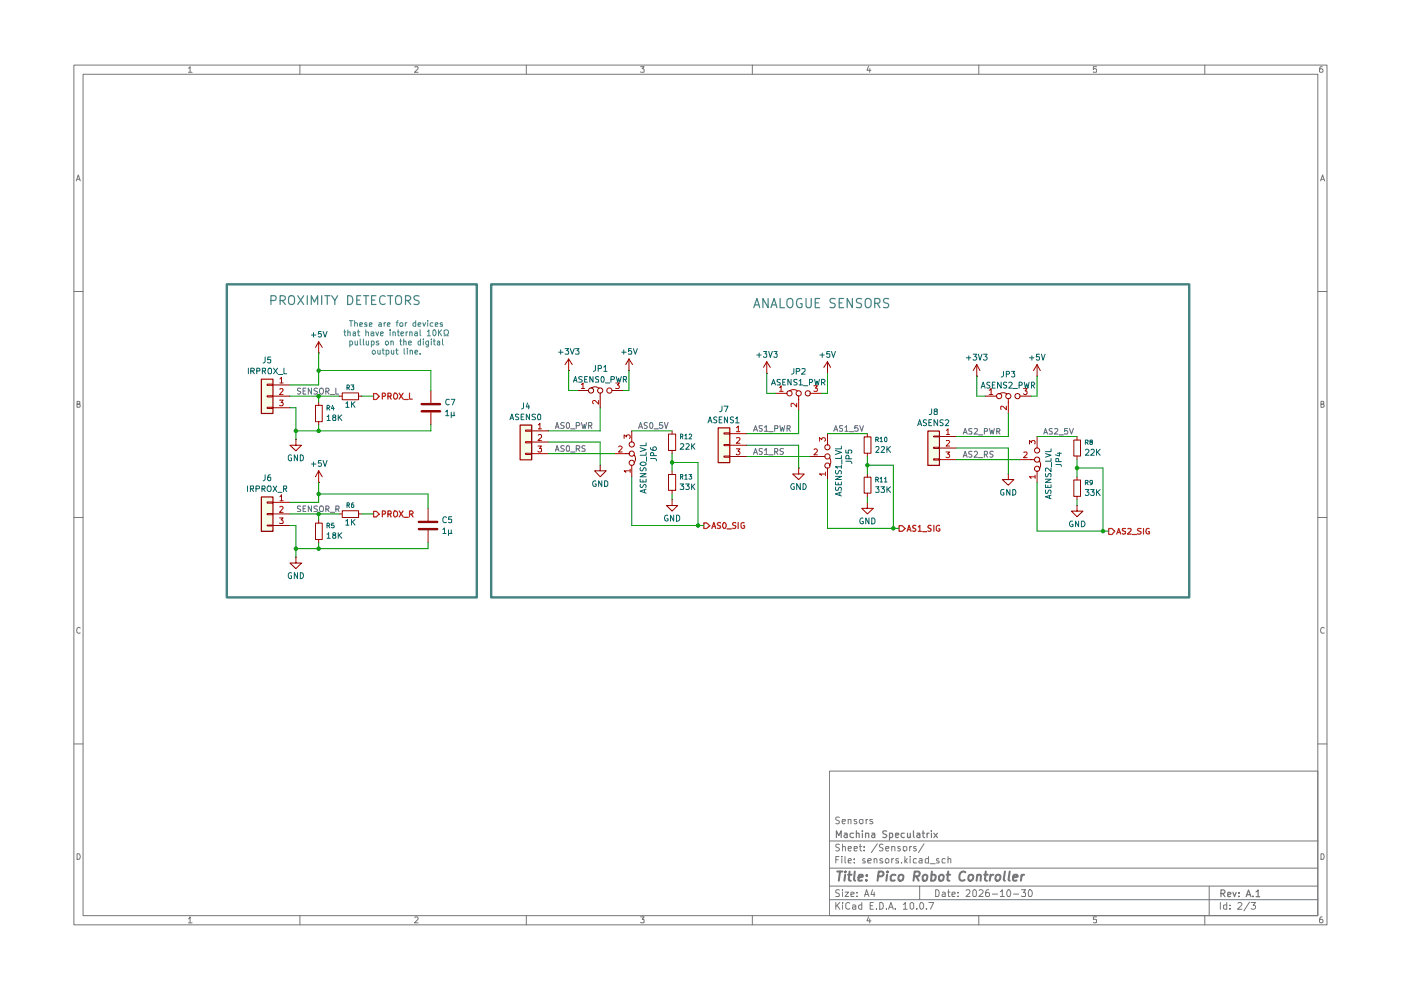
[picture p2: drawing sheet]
<svg xmlns="http://www.w3.org/2000/svg" width="297mm" height="210mm" viewBox="0 0 297 210" stroke-linecap="round" stroke-linejoin="round" font-family="sans-serif">
<g fill="none" stroke="#777" stroke-width=".21">
<path d="M15.7 13.8h265.6v182.3h-265.6zM17.6 15.7h261.8v178.4h-261.8zM40 14.5l.3-.4v1.2M40 15.3h.7M63.6 13.8v1.9M88 14.2l.6-.1v.4l-.7 .8h.7M111.6 13.8v1.9M135.8 14.1h.8l-.5 .5 .5 .1v.5h-.8M159.5 13.8v1.9M184.1 14.1l-.3 .8h.9M184.4 14.6v.7M207.5 13.8v1.9"/>
<path d="M232.5 14.1h-.7v.6l.2-.1 .5 .1-.1 .6-.6-.1M255.4 13.8v1.9M280.3 14.1l-.4 .1a.94 .94 0 0 0 0 1.1h.4l.2-.1v-.4l-.3-.2h-.2l-.3 .2M16.2 38.4l.4-1.3 .4 1.3M16.3 38h.6M280 38.4l.4-1.3 .4 1.3M280.1 38h.6M15.7 61.8h1.9M279.4 61.8h1.9M16.3 85.7l.6-.1v-.4l-.6-.1v1.3h.5l.2-.5-.3-.2M280.1 85.7l.6-.1v-.4l-.6-.1v1.3l.6-.1 .1-.4-.3-.2M15.7 109.7h1.9"/>
<path d="M279.4 109.7h1.9M17 133.2l-.2-.2a.65 .65 0 0 0-.5 .6 .65 .65 0 0 0 .5 .7l.2-.1M280.8 133.2l-.3-.2a.65 .65 0 0 0-.5 .6 .65 .65 0 0 0 .5 .7l.3-.1M15.7 157.7h1.9M279.4 157.7h1.9M175.9 163.5h103.5v30.6h-103.5zM175.9 178.3h103.5M178 179.1l-.5-.1-.3 .2v.3l.8 .5-.3 .4-.5-.1M178 173.3l-.5-.1-.3 .2v.3l.8 .5-.3 .5-.5-.1M178.6 174.2l.6-.1v-.4h-.6v.2v.6l.1 .2 .5-.1M178.6 179.6l.6-.1v.9M178.6 179v1.4"/>
<path d="M179.8 179.9l.7-.1-.1-.3h-.5l-.1 .2 .1 .6h.5M179.8 173.8l.6-.1v1M179.8 173.7v1M181.1 179.9l.7-.1-.1-.3h-.6v.8h.6M181.6 173.7h-.5v.4l.4 .1 .2 .3-.2 .2-.4-.1M182.2 179.5h.5M182.3 173.8h.7l-.1 .8a.45 .45 0 0 1-.7-.2zM182.4 179v1.2l.3 .2M183.2 179.5v.2M183.6 173.7v1M184 173.7h-.3l-.1 .3M185 173.7h-.5l-.1 .3 .6 .2 .1 .3-.3 .2-.4-.1"/>
<path d="M186 178.9l-1.3 1.9M187.2 179.1h-.7a.57 .57 0 0 0 .1 .6 .57 .57 0 0 0 .6 .1l-.1 .5h-.7M187.8 179.9l.7-.1-.1-.3h-.5l-.1 .2 .1 .6h.5M189.1 179.6l.6-.1v.9M189.1 179.5v.9M190.8 179.5h-.4l-.1 .2 .2 .2 .3 .1v.3h-.5M191.5 179.6l.6-.1 .2 .7a.45 .45 0 0 1-.8 .1zM192.9 179.5v.9M193.3 179.5h-.3l-.1 .2M194.2 179.5h-.5v.3l.6 .4-.2 .2-.4-.1M195.9 178.9l-1.2 1.9M16.3 181a.66 .66 0 0 1 .7 .5 .66 .66 0 0 1-.2 .7h-.5z"/>
<path d="M40 194.8l.3-.4v1.3M40 195.7h.7M63.6 194.1v2M88 194.6l.4-.2 .2 .4-.7 .9h.7M111.6 194.1v2M135.8 194.4h.8l-.5 .5 .5 .1v.6h-.8M159.5 194.1v2M175.9 190.8h103.5M175.9 187.9h103.5M175.9 184.1h103.5M177.2 191.3v1.5M177.2 182.3h.5"/>
<path d="M177.5 191.9l.6 .9M177.9 181.6h-.7v1.4M178 188.7h-.7v.6a.53 .53 0 0 1 .5 .2 .53 .53 0 0 1 .1 .6h-.7M178.1 191.3l-.9 .9M178.5 181.6v.1M178.5 182v1M178.6 191.3v.2M178.6 188.6v.2M178.6 189.1v1M178.6 191.9v.9M179.2 189.1h.7l-.7 1h.7M179.2 181.6v1.2l.1 .2"/>
<path d="M179.8 182.5l.7-.1-.2-.4-.4 .1-.1 .7 .1 .2h.5M180.2 191.5l-.5-.2-.4 .4 .1 .9 .3 .2 .5-.2M180.4 189.7l.7-.2-.1-.3h-.6v.9h.6M180.8 191.9h.4l.2 .1v.8M181.1 182.9v.1M181.1 182.1v.2M181.4 192.2l-.6 .1v.4h.6M181.7 190v.1M181.7 189.2v.1M182.7 191.9h-.4l-.3 .2v.4l.3 .3 .4-.1M182.7 191.3v1.5M183.2 180.3v.1"/>
<path d="M183.3 190.1l.4-1.5 .5 1.5M183.4 182.1l-.4-.1-.1 .3 .1 .2 .5 .2-.1 .3h-.5M183.4 189.7h.7M184 182.5l.7-.1v-.3l-.5-.1-.2 .3 .1 .7h.6M184.1 194.4l-.3 .8h.9M184.4 194.8v.9M184.5 192h.5M185 188.6l-.3 1.1h.8M185.2 191.3h-.7v1.5h.7M185.3 182.2l.2-.2 .3 .1 .1 .9M185.3 182v1M185.3 189.1v1"/>
<path d="M185.8 192.6v.2M186.5 191.3l.7 .2v1.1l-.3 .2h-.4zM187.1 182.1a.36 .36 0 0 0-.6 .2l.7 .4-.1 .3h-.6M187.7 182.3l.3-.3h.2l.3 .3-.1 .6-.5 .1zM188 192.6v.2M188.4 192.8l.5-1.5 .5 1.5M188.6 192.4h.6M189.1 182v1M189.5 182l-.4 .3M189.8 192.6v.2M190.5 182.1l-.4-.1-.2 .3 .2 .2 .4 .1v.4h-.6M191.2 182.9v.1"/>
<path d="M191.5 191.8l.4-.5v1.5M191.5 192.8h.9M191.9 181.6v1.4M191.9 182.5l.5 .5M192.4 182l-.5 .6M193 191.6l.3-.3 .4 .3v.9l-.3 .3-.4-.3zM193 181.6v.1M193 182v1M194.3 182.1l-.4-.1-.3 .3 .1 .7h.6M194.4 192.6v.2M194.9 182.1h.6v.9h-.6l-.1-.4 .7-.2M195 187.9v2.9"/>
<path d="M195.2 191.4l.1-.1a.76 .76 0 0 1 .5 .8 .76 .76 0 0 1-.5 .7 .97 .97 0 0 1-.1-1.4zM196.4 192.6v.2M196.8 181.6v1.4h-.5l-.1-.8 .2-.2 .4 .1M196.9 191.3h1.1l-.7 1.5M197.2 183.1h1.1M198.4 188.6a.8 .8 0 0 1 .8 .6 .8 .8 0 0 1-.3 .9h-.5zM199.1 182.1l-.4-.1-.2 .3 .2 .2 .4 .2v.3h-.6M199.8 189.2l.4-.1 .2 .2v.8h-.6l-.1-.4 .7-.2M200.4 182.1l-.4-.1-.3 .3 .1 .7h.6M200.9 189.1h.5M201 182.2l.3-.2 .3 .1v.9M201 181.6v1.4"/>
<path d="M201.1 188.6v1.3l.1 .2h.2M201.8 189.7l.7-.2-.1-.4h-.4l-.2 .2v.6l.1 .2h.5M203.1 190v.1M203.1 189.2v.1M204.8 188.8l.6-.2 .3 .4-.1 .3-.8 .8h.9M206.3 188.8l.4-.2 .3 .4v.8l-.2 .3h-.4l-.2-.3zM207.5 194.1v2M207.6 188.8l.2-.2h.3l.3 .5v.2l-.9 .8h.9M209.6 188.6l-.5 .2-.1 1 .1 .3 .6-.1v-.7l-.5-.1-.2 .3M210.4 189.6h1.1M212.1 189.1l.4-.5v1.5M212.1 190.1h.8"/>
<path d="M213.8 188.6a.89 .89 0 0 1 .3 1.5h-.4l-.3-.5 .1-.6zM214.9 189.6h1.1M216.6 188.6h.8l-.4 .6 .4 .1v.7h-.8M218.1 188.8l.3-.2a.84 .84 0 0 1 .2 1.5l-.5-.1zM232.5 194.4h-.7v.6h.7v.6h-.7M255.4 194.1v2M256.4 187.9v6.2M258.7 191.3v1.5M260.1 191.9h-.7v.7l.3 .2 .4-.1M260.1 191.3v1.5M260.8 192.6v.2M260.8 191.9v.1"/>
<path d="M262.5 191.5l.1-.2h.4l.3 .5-.9 1h.9M264.9 191.3l-1.2 1.8M265.3 191.3h.9l-.5 .6 .4 .1 .1 .5a.59 .59 0 0 1-.9 .1M280.1 181a.66 .66 0 0 1 .6 .5 .66 .66 0 0 1-.2 .7h-.4zM280.3 194.4a.72 .72 0 0 0-.5 .5 .72 .72 0 0 0 .2 .8l.4-.1a.42 .42 0 0 0 0-.6 .42 .42 0 0 0-.6 0l-.1 .2"/>
</g>
<g fill="none" stroke="#777" stroke-width=".25">
<path d="M177.3 177.6v-1.5l.5 1.1 .6-1.1v1.5M179 176.7h.5l.1 .9M179.6 177h-.4l-.3 .2 .3 .4 .4-.1M181 176.7h-.6l-.2 .6a.52 .52 0 0 0 .8 .2M181.6 176.7h.5l.1 .9M181.6 176.1v1.5M182.8 176.1v.1M182.8 176.7v.9M183.5 176.7h.6l.1 .9M183.5 176.7v.9M184.9 176.7h.5l.1 .9M185.5 177h-.5l-.2 .2 .2 .4 .5-.1"/>
<path d="M188 176.2h-.8v.4l.7 .4 .1 .3-.3 .3-.5-.1M188.6 177.5h.6v-.8h-.6v1.4M189.9 177.1l.6-.1v-.3h-.6v.1v.7h.6M191.7 176.7h-.6v.6a.45 .45 0 0 0 .6 .2M192.4 176.7v.8l.4 .1 .2-.2M193 176.7v.9M193.7 176.1v1.2l.1 .3M194.4 176.7h.5l.1 .9M195 177h-.4l-.2 .2 .2 .4 .4-.1M195.5 176.7h.5M195.7 176.1v1.2l.3 .3M196.6 176.7v.9"/>
<path d="M197 176.7h-.3l-.1 .2M197.5 176.1v.1M197.5 176.7v.9M198 176.7l.8 .9M198.8 176.7l-.8 .9M258.9 189.4h.7l.1-.5-.2-.2h-.6v1.4M259.2 189.4l.5 .7M260.3 189.7l.7-.2-.1-.2h-.6v.7h.6M261.4 189.2l.3 .9 .4-.9M262.7 190v.1M262.7 189.3v.1M264.2 190.1l.5-1.4 .5 1.4"/>
<path d="M264.4 189.7h.6M265.6 190v.1M266.3 189.1l.4-.4v1.4M266.3 190.1h.8"/>
</g>
<g fill="none" stroke="#777" stroke-width=".42">
<path d="M177.5 184.8h1.1M178.1 184.8l-.3 1.9M179.2 185.5l-.2 1.2M179.3 184.8l-.2 .1 .1 .1 .1-.2-.1 .2M179.8 185.5h.8M180.1 184.8l-.1 1.7 .4 .2M181.2 184.8l-.1 1.7 .2 .2M182 186.1l.9-.2v-.4h-.6l-.2 .2-.1 .9h.8M183.7 186.6v.1M183.8 185.5v.2M186.1 185.8l1-.1 .2-.2-.1-.5-.2-.2h-.7l-.2 1.9M188.1 185.5l-.2 1.2"/>
<path d="M188.2 184.8v.2M189.9 185.5a.72 .72 0 0 0-1.1 .3l.1 .8h.8M190.6 185.6l.6-.1 .4 .3-.2 .8-.3 .1a.46 .46 0 0 1-.6-.4zM193.8 185.8l1-.1 .2-.6-.1-.1-.2-.2h-.8l-.2 1.9M194.3 185.8l.5 .9M195.6 185.8l.4-.3h.5l.1 .3-.1 .8-.3 .1-.5-.1zM197.5 185.5a.6 .6 0 0 1 .9 .3l-.2 .8-.3 .1-.5-.1M197.6 184.8l-.2 1.9M199.1 185.8l.4-.3 .5 .1 .1 .2-.2 .8-.6 .1-.2-.1zM200.7 185.5h.8M201 184.8l-.1 1.7 .4 .2M204.7 185l-.1-.1a.85 .85 0 0 0-1.2 .7v.6a.66 .66 0 0 0 1.1 .4"/>
<path d="M205.4 185.6l.4-.1 .5 .1a.87 .87 0 0 1-.3 1l-.1 .1a.46 .46 0 0 1-.6-.4zM207.2 185.6l.3-.1h.4v1.2M207.2 185.5l-.1 1.2M208.7 185.5h.7M209 184.8l-.2 1.7 .5 .2M210 185.5l-.2 1.2M210.6 185.5h-.4l-.2 .3M211.2 185.6l.3-.1 .5 .1a.87 .87 0 0 1-.2 1l-.2 .1a.46 .46 0 0 1-.6-.4zM213.1 184.8l-.3 1.7 .3 .2M214.1 184.8l-.3 1.7 .3 .2M214.8 186.1l1-.2-.1-.4a.6 .6 0 0 0-.9 .2v.9h.7M216.6 185.5l-.1 1.2"/>
<path d="M217.1 185.5l-.6 .3"/>
</g>
<g fill="#f8ffe8">
<path d="M55.4 80.3h2.4v7.3h-2.4z"/>
<path d="M55.4 105.3h2.4v7.3h-2.4z"/>
<path d="M196.7 91.4h2.4v7.2h-2.4z"/>
<path d="M110.2 90.1h2.5v7.4h-2.5z"/>
<path d="M152.2 90.7h2.5v7.3h-2.5z"/>
</g>
<path d="M55.4 80.4h2.5v7.3h-2.5zM196.7 91.4h2.5v7.3h-2.5zM55.4 105.4h2.5v7.2h-2.5z" fill="none" stroke="#910000" stroke-width=".25"/>
<g fill="none" stroke="#910000" stroke-width=".21">
<path d="M67.6 74.8h.1M67.6 72.5l-.7 1.2M67.6 72.5l.7 1.2M67.6 72.5v2.3M56.6 81.4h1.2v.3h-1.2zM56.6 83.9h1.2v.3h-1.2zM56.6 86.4h1.2v.2h-1.2zM57.8 81.6h3.7M57.8 84h3.7M57.8 86.4h3.7M62.7 93.1v1.3h1.2l-1.2 1.2-1.2-1.2h1.2M62.7 93.1h.1"/>
<path d="M71.9 84h.7M72.6 83.3h3.4v1.5h-3.4zM76 84h.7M91.4 82.8v2.7M91.4 87.5v2.6M198 92.5h1.1v.1h-1.1zM198 94.8h1.1v.3h-1.1zM198 97.3h1.1v.2h-1.1zM199.1 92.5h3.7M199.1 95h3.7M199.1 97.5h3.7M216.2 97.5h3.2"/>
<path d="M219.9 92.5v2.5M219.9 99.8v2.5M220.3 97.7a1.35 1.35 0 0 1 0 1.7M227.7 93.3h1.4v3.4h-1.4zM228.3 92.5v.8M228.3 96.7v.8M56.6 106.4h1.2v.3h-1.2zM56.6 108.9h1.2v.2h-1.2zM56.6 111.3h1.2v.2h-1.2zM57.8 106.5h3.7M57.8 109h3.7M57.8 111.4h3.7"/>
<path d="M62.7 118.1v1.3h1.2l-1.2 1.2-1.2-1.2h1.2M62.7 118.1h.1M90.8 107.8v2.7M90.8 112.4v2.7M213.8 100.5v1.2h1.2l-1.2 1.2-1.3-1.2h1.3M213.8 100.5h.1M227.7 101.8h1.4v3.4h-1.4zM228.3 107.2v1.2h1.3l-1.3 1.2-1.1-1.2h1.1M228.3 107.2h.1M228.3 101.1v.7M228.3 105.2v.7"/>
<circle cx="219.9" cy="95.5" r=".55"/>
<circle cx="219.9" cy="99.4" r=".55"/>
<circle cx="219.9" cy="97.5" r=".55"/>
</g>
<g fill="none" stroke="#b90000" stroke-width=".21">
<path d="M59.3 84.8h.7l-.4 .5h.3l.1 .2-.1 .5-.6-.1M59.4 80.3l.3-.3v1.2M59.4 82.5l.4-.1 .2 .3-.7 1h.7M59.4 81.2h.6M200.6 95.8h.7l-.4 .5 .4 .1v.5h-.7M200.7 91.3l.3-.4v1.2M200.7 93.5l.5-.1 .1 .3-.7 .9h.7M200.7 92.1h.6M217.1 95.9l.6-.1 .1 .4-.8 .8h.8M218.3 94.1v-.7l.4 .4 .1-.3h.6v.6M59.3 109.8h.7l-.4 .4 .4 .3-.1 .5-.6-.1M59.4 105.3l.3-.4v1.3"/>
<path d="M59.4 107.5l.4-.1 .2 .3-.7 .9h.7M59.4 106.2h.6M219.5 101.1h-1.2l.3 .3M219.5 100.8v.6"/>
</g>
<path d="M89.4 85.7h3.9M89.4 87.2h3.9M88.8 110.7h3.9M88.8 112.2h3.9" fill="none" stroke="#910000" stroke-width=".51"/>
<path d="M204.2 92l.4-1.2 .5 1.2M204.3 91.7h.6M206.1 90.9h-.7l.1 .5a.47 .47 0 0 1 .4 .1 .47 .47 0 0 1 .1 .5h-.6M206.6 90.9l.4-.1 .3 .4-.8 .8h.8M207.4 92.2h1M208.7 91.4h.6v-.5l-.6-.1v1.2M209.8 90.8l.3 1.2 .2-.8 .3 .8 .2-1.2M211.3 91.4h.6v-.5l-.6-.1v1.2M211.6 91.4l.4 .6" fill="none" stroke="#545487" stroke-width=".21"/>
<path d="M190.6 111.5h.7l.6 .6-.6 .5h-.7z" fill="#fff"/>
<path d="M190.6 111.5h.7l.6 .6-.6 .5h-.7zM192.3 112.6l.4-1.2 .5 1.2M192.5 112.3h.5M194.2 111.5l-.4-.1-.3 .2 .1 .4 .5 .1v.5h-.6M194.7 111.7l.3-.3v1.2M194.7 112.6h.7M195.6 112.7h.9M197.4 111.5l-.4-.1-.3 .2 .2 .4 .5 .1v.4l-.2 .1h-.5M198 111.4v1.2M199.2 111.5l-.3-.1-.4 .3 .1 .8 .3 .1h.3l.1-.5h-.3" fill="none" stroke="#df2500" stroke-width=".25"/>
<g fill="none" stroke="#545487" stroke-width=".21">
<path d="M117.8 90.8l.3-1.2 .4 1.2M117.8 95.7l.3-1.2 .4 1.2M117.9 90.5h.5M117.9 95.3h.5M119.6 89.7l-.5-.1-.2 .2 .1 .4 .6 .3-.2 .3h-.5M119.6 94.6h-.6l-.1 .2 .6 .4 .1 .3-.1 .2h-.6M120.1 94.6l.4-.1 .2 .2v.8l-.1 .2-.5-.1zM120.3 89.6l.4 .2v.8l-.2 .2a.75 .75 0 0 1-.2-1.2zM121 90.9h.9M121 95.8h.9M122.2 90.3l.7-.1v-.4l-.2-.2h-.5v1.2M122.2 95.2h.5l.2-.3v-.3l-.7-.1v1.2"/>
<path d="M122.5 95.2l.4 .5M123.3 89.6l.3 1.2 .3-.8 .1 .8 .4-1.2M124 94.6l-.4-.1-.2 .2v.3l.6 .2v.4l-.6 .1M124.8 90.3l.7-.1v-.5l-.2-.1h-.5v1.2M125.1 90.3l.4 .5M135.4 90.8l.4-1.2 .4 1.2M135.6 90.5h.5M137.2 89.7h-.5v.5l.5 .1v.3l-.2 .2h-.4M138 89.6a.68 .68 0 0 1 .4 .6 .68 .68 0 0 1-.4 .6l-.2-.2v-.8zM138.7 90.9h.9M140.5 89.6h-.6l-.1 .6h.7v.4l-.2 .2h-.3l-.2-.1M140.9 89.6l.3 1.2 .4-1.2"/>
<path d="M159.8 96.4l.4-1.3 .4 1.3M159.8 91.4l.4-1.1 .4 1.1M159.9 95.9h.5M159.9 91.1h.5M161.6 95.2l-.5-.1-.1 .1v.4l.5 .2 .1 .1-.1 .4h-.5M161.6 90.3h-.6v.4l.6 .4-.2 .3h-.4M162.1 95.4l.4-.3v1.3M162.1 90.6l.4-.3v1.1M162.1 96.4h.7M162.1 91.4h.7M163 96.4h.9M163 91.5h.9"/>
<path d="M164.3 95.8l.5-.1v-.5l-.5-.1v1.3M164.3 90.8h.5v-.5h-.5v1.1M164.5 95.8l.4 .6M165.4 90.3l.2 1.1 .3-.8 .2 .8 .3-1.1M166.1 95.2l-.5-.1-.2 .2v.3l.7 .3-.2 .5-.5-.1M166.9 90.8h.5l.2-.4-.2-.1h-.5v1.1M167.1 90.8l.5 .6M176.8 91.4l.4-1.1 .4 1.1M177 91.1h.5M178.6 90.3h-.5l-.1 .1 .1 .4 .5 .2v.4h-.6M179.2 90.6l.3-.3v1.1M179.2 91.4h.6"/>
<path d="M180.1 91.5h.9M181.9 90.3h-.6l-.1 .5 .5-.1 .2 .2v.5h-.7M182.3 90.3l.4 1.1 .3-1.1M204.2 96.9l.4-1.2 .5 1.2M204.3 96.6h.6M206.1 95.8l-.4-.1-.3 .1v.4l.7 .4-.3 .3h-.4M206.6 95.8l.4-.1 .3 .4-.8 .8h.8M207.4 97h1M208.7 96.4l.6-.1v-.5l-.6-.1v1.2M209 96.4l.4 .5M210.6 95.8l-.5-.1-.2 .1v.4l.7 .4-.3 .3h-.4M221.3 92l.4-1.2 .4 1.2"/>
<path d="M221.4 91.7h.6M223.1 90.9l-.4-.1-.3 .3 .3 .3 .4 .2v.3l-.7 .1M223.6 90.9l.4-.1 .3 .4-.8 .8h.8M224.5 92.2h1M226.3 90.8h-.6v.6l.4-.1 .3 .2-.2 .5-.5-.1M226.7 90.8l.5 1.2 .4-1.2"/>
</g>
<g fill="none" stroke="#910000" stroke-width=".21">
<path d="M171.7 96.8h3.2M175.4 91.9v2.5M175.4 99.2v2.5M175.8 97a1.39 1.39 0 0 1 0 1.7M183.2 92.6h1.5v3.5h-1.5zM183.9 91.9v.7M183.9 96.1v.7M208.9 84h2.4M211.9 83.5a1.32 1.32 0 0 1 1.6 0M213.8 84.5v3.1M216.2 84h2.4M183.2 101.2h1.5v3.4h-1.5z"/>
<path d="M183.9 106.5v1.3h1.3l-1.3 1.2-1.2-1.2h1.2M183.9 106.5h.1M183.9 100.5v.7M183.9 104.6v.7"/>
<circle cx="175.4" cy="96.8" r=".55"/>
<circle cx="175.4" cy="94.8" r=".55"/>
<circle cx="175.4" cy="98.7" r=".55"/>
<circle cx="211.8" cy="84" r=".55"/>
<circle cx="213.8" cy="84" r=".55"/>
<circle cx="215.7" cy="84" r=".55"/>
</g>
<path d="M172.6 95.3l.5-.1 .2 .3-.7 .9h.7M173.7 93.6v-.8l.5 .4 .3-.4 .4 .1 .1 .5-.2 .2M209.7 82.7l.4-.3v1.3M209.7 83.7h.8M213.4 86.1v.8l-.9-.8-.3 .1 .1 .6M217 82.4h.8l-.5 .5h.4v.7l-.5 .1-.2-.2M175 100.5h-1.3l.5 .3M175 100.1v.7" fill="none" stroke="#b90000" stroke-width=".21"/>
<path d="M235.1 112.1h.7l.5 .5-.5 .7h-.7z" fill="#fff"/>
<path d="M235.1 112.1h.7l.5 .5-.5 .7h-.7zM236.8 113.2l.4-1.1 .4 1.1M236.9 112.9h.5M238.6 112.1h-.6v.1v.4l.6 .1v.5h-.6M239.1 112.1h.6l.1 .3-.7 .8h.7M240.1 113.3h.9M241.9 112.1h-.6l-.1 .1 .1 .4 .6 .1v.5h-.7M242.4 112.1v1.1M243.6 112.1h-.4a.61 .61 0 0 0-.3 .7 .61 .61 0 0 0 .8 .4v-.5h-.2" fill="none" stroke="#df2500" stroke-width=".25"/>
<g fill="none" stroke="#910000" stroke-width=".21">
<path d="M162.6 79.2h.1M162.6 76.7l-.7 1.2M162.6 76.7l.7 1.2M162.6 76.7v2.5M175.4 79.2h.1M175.4 76.7l-.7 1.2M175.4 76.7l.7 1.2M175.4 76.7v2.5M207.1 79.8h.1M207.1 77.3l-.8 1.3M207.1 77.3l.7 1.3M207.1 77.3v2.5"/>
<path d="M219.9 79.8h.1M219.9 77.3l-.8 1.3M219.9 77.3l.7 1.3M219.9 77.3v2.5M164.4 83.4h2.5M167.4 82.9a1.39 1.39 0 0 1 1.7 0M169.3 99.2v1.3h1.2l-1.2 1.2-1.2-1.2h1.2M169.3 99.2h.1M169.3 83.9v3.1M171.7 83.4h2.5"/>
<circle cx="167.4" cy="83.4" r=".55"/>
<circle cx="169.3" cy="83.4" r=".55"/>
<circle cx="171.3" cy="83.4" r=".55"/>
</g>
<path d="M165.3 82.1h.1l.2-.3v1.2M165.3 83h.7M168.9 85.5v.8l-.7-.8-.5 .1 .1 .6M172.6 81.8h.7l-.4 .5 .4 .2v.3l-.2 .2-.5-.1" fill="none" stroke="#b90000" stroke-width=".21"/>
<path d="M149.2 110.9h.6l.7 .6-.7 .6h-.6z" fill="#fff"/>
<path d="M149.2 110.9h.6l.7 .6-.7 .6h-.6zM150.9 112.1l.4-1.3 .5 1.3M151 111.6h.6M152.8 110.9l-.5-.1-.2 .2v.3l.6 .2 .1 .1-.3 .5-.4-.1M153.4 110.9a.61 .61 0 0 1 .6 .4 .61 .61 0 0 1-.4 .8 .71 .71 0 0 1-.2-1.2zM154.1 112.1h1M156 110.9l-.4-.1-.3 .2 .1 .3 .6 .2v.4l-.2 .2-.5-.1M156.5 110.8v1.3M157.8 110.9l-.4-.1-.2 .2v.8a.37 .37 0 0 0 .3 .3 .37 .37 0 0 0 .4-.2v-.4h-.3" fill="none" stroke="#df2500" stroke-width=".25"/>
<g fill="none" stroke="#910000" stroke-width=".21">
<path d="M120.6 78.6h.1M120.6 76.1l-.8 1.2M120.6 76.1l.7 1.2M120.6 76.1v2.5M133.3 78.6h.1M133.3 76.1l-.6 1.2M133.3 76.1l.8 1.2M133.3 76.1v2.5M111.4 91.2h1.3v.2h-1.3zM111.4 93.6h1.3v.3h-1.3zM111.4 96.1h1.3v.3h-1.3zM112.7 96.2h3.6"/>
<path d="M112.7 91.4h3.6M112.7 93.7h3.6M122.4 82.8h2.4M125.3 82.3a1.39 1.39 0 0 1 1.7 0M127.3 98.6v1.2h1.2l-1.2 1.3-1.2-1.3h1.2M127.3 98.6h.1M127.3 83.3v3.1M129.7 82.8h2.5M130.3 96.2h3.2M133.9 91.4v2.3M133.9 98.6v2.5M134.4 96.4a1.39 1.39 0 0 1 0 1.7"/>
<path d="M141.7 92h1.6v3.5h-1.6zM142.5 91.4v.6M142.5 95.5v.7M142.5 99.8v.8M153.5 91.8h1.2v.2h-1.2zM153.5 94.2h1.2v.3h-1.2zM153.5 96.7h1.2v.2h-1.2zM154.7 91.9h3.6M154.7 94.4h3.6M154.7 96.8h3.6M66.9 110.9h1.4v3.5h-1.4zM67.6 110.2v.7"/>
<path d="M67.6 114.4v.7M71.9 109h.7M72.6 108.3h3.4v1.4h-3.4zM76 109h.7M141.7 100.6h1.6v3.4h-1.6zM142.5 105.9v1.3h1.2l-1.2 1.2-1.2-1.2h1.2M142.5 105.9h.1M142.5 104v.7"/>
<circle cx="125.3" cy="82.8" r=".55"/>
<circle cx="127.3" cy="82.8" r=".55"/>
<circle cx="129.2" cy="82.8" r=".55"/>
<circle cx="133.9" cy="96.2" r=".55"/>
<circle cx="133.9" cy="98.1" r=".55"/>
<circle cx="133.9" cy="94.2" r=".55"/>
</g>
<g fill="none" stroke="#b90000" stroke-width=".21">
<path d="M114 94.6h.8l-.4 .5 .4 .1v.5l-.2 .1h-.4l-.2-.1M114.1 90.1l.4-.4v1.2M114.1 92.3l.2-.2h.3l.2 .2v.4l-.8 .7h.8M114.1 90.9h.7M123.3 81.5l.3-.3v1.2M123.3 82.4h.7M126.9 84.9v.8l-.7-.8h-.4l-.2 .2v.3l.2 .2M130.6 81.2h.7l-.4 .4 .4 .3v.3l-.2 .2-.5-.1M131.1 94.7l.6-.1 .2 .2-.8 1h.8M132.3 93v-.8l.5 .4v-.3h.7l.1 .5-.2 .2M133.6 99.8h-1.3l.4 .4M133.6 99.5v.7"/>
<path d="M156.1 90.7l.4-.4v1.2M156.1 92.9l.6-.1 .2 .2-.1 .3-.7 .7h.8M156.1 95.2h.8l-.4 .5 .3 .1 .1 .4-.3 .2h-.3l-.2-.1M156.1 91.5h.8"/>
</g>
<path d="M110.3 90.1h2.4v7.4h-2.4zM152.3 90.7h2.4v7.4h-2.4z" fill="none" stroke="#910000" stroke-width=".25"/>
<path d="M79.2 108.4h.6l.6 .6-.6 .6h-.6z" fill="#fff"/>
<path d="M79.2 108.4h.6l.6 .6-.6 .6h-.6zM81.1 109l.6-.1v-.5l-.6-.1v1.3M82.3 109l.6-.1v-.4l-.1-.2h-.5v1.3M82.6 109l.3 .6M83.7 108.3l.3 .1a.74 .74 0 0 1 .2 1l-.5 .2a.86 .86 0 0 1 0-1.3zM84.6 108.3l.9 1.3M85.5 108.3l-.9 1.3M85.6 109.7h1M86.8 109l.7-.1 .1-.3-.3-.3h-.5v1.3M87.2 109l.4 .6" fill="none" stroke="#df2500" stroke-width=".25"/>
<g fill="none" stroke="#545487" stroke-width=".21">
<path d="M63.8 82.4l-.6-.1-.1 .2v.3l.7 .3-.3 .5-.4-.1M64.3 82.9h.4M64.9 82.3h-.6v1.3h.6M66 82.3v1.3l-.6-1.3v1.3M67.3 82.4l-.5-.1-.3 .2 .1 .3 .7 .3-.2 .5-.6-.1M67.8 82.5l.3-.2 .3 .1a.8 .8 0 0 1-.2 1.2h-.1a.79 .79 0 0 1-.3-1.1zM69.1 83l.6-.1v-.5l-.6-.1v1.3M69.3 83l.5 .6M70 83.7h1M71.2 82.3v1.3h.6M63.8 107.4h-.7v.4l.7 .3-.2 .4h-.5M64.3 107.9h.4"/>
<path d="M64.9 107.3h-.6v1.2h.6M66 107.3v1.2l-.6-1.2v1.2M67.3 107.4h-.7v.4l.5 .1 .2 .4-.2 .2h-.6M67.8 107.4l.3-.1 .3 .1a.87 .87 0 0 1 0 1.1h-.5l-.2-.4zM69.1 107.9h.6v-.5l-.6-.1v1.2M69.3 107.9l.5 .6M70 108.6h1M71.2 107.9h.5l.2-.1v-.4l-.7-.1v1.2M71.5 107.9l.4 .6"/>
</g>
<path d="M79.2 83.4h.6l.6 .6-.6 .7h-.6z" fill="#fff"/>
<path d="M79.2 83.4h.6l.6 .6-.6 .7h-.6zM81.1 84l.6-.1v-.5h-.6v1.2M82.3 84l.6-.1v-.4l-.1-.1h-.5v1.2M82.6 84l.3 .6M83.7 83.4h.2a.73 .73 0 0 1 0 1.2h-.2a.86 .86 0 0 1 0-1.2zM84.6 83.4l.9 1.2M85.5 83.4l-.9 1.2M85.6 84.7h1M86.8 83.4v1.2h.6" fill="none" stroke="#df2500" stroke-width=".25"/>
<path d="M66.9 85.9h1.4v3.5h-1.4zM67.6 85.3v.6M67.6 89.4v.7M67.6 99.8v2.5M67.6 99.8l-.7 1.3M67.6 99.8l.7 1.3M67.6 102.3h.1" fill="none" stroke="#910000" stroke-width=".21"/>
<g fill="none" stroke="#090" stroke-width=".21">
<path d="M67.6 78.6h23.8v4.2M67.6 74.8v6.8h-6.1M120.6 78.6v4.2h1.8M133.3 78.6v4.2h-1.1M162.6 79.2v4.2h1.8M175.4 79.2v4.2h-1.2M207.1 79.8v4.2h1.8M219.9 79.8v4.2h-1.3M61.5 86.4h1.2v6.7M61.5 84h10.4M67.6 84v1.3M67.6 90.1v1.3"/>
<path d="M76.7 84h2.5M91.4 90.1v1.3h-28.7M116.3 93.7h11v4.9M116.3 96.2h14M127.3 86.4v5h-11M133.9 91.4h8.6M142.5 98h5.5v13.4M142.5 96.2v3.6M158.3 94.4h11v4.8M158.3 96.8h13.4M169.3 87v4.9h-11M175.4 91.9h8.5"/>
<path d="M183.9 98.6h5.5v13.4M183.9 96.8v3.7M202.8 97.5h13.4M202.8 95h11v5.5M213.8 87.6v4.9h-11M219.9 92.5h8.4M228.3 97.5v3.6M228.3 99.2h5.5v13.4M61.5 111.4h1.2v6.7M61.5 109h10.4M67.6 102.3v4.2h-6.1M67.6 109v1.2"/>
<path d="M67.6 115.1v1.2M67.6 104.7h23.2v3.1M76.7 109h2.5M90.8 115.1v1.2h-28.1M133.9 101.1v10.3h15.3M142.5 104.7v1.2M175.4 101.7v10.3h15.2M183.9 105.3v1.2M219.9 102.3v10.3h15.1M228.3 105.9v1.3"/>
</g>
<g fill="none" stroke="#458282" stroke-width=".25">
<path d="M57.4 63.7h.8a.55 .55 0 0 0 .4-.5 .55 .55 0 0 0-.4-.5h-.8v1.9M59.4 63.7h.7l.3-.2v-.6l-.3-.2h-.7v1.9M59.8 63.7l.7 .9M61.3 62.9a.64 .64 0 0 1 .7-.2 .64 .64 0 0 1 .4 .6v.7a.64 .64 0 0 1-.6 .6 .64 .64 0 0 1-.6-.6zM63.1 62.7l1.3 1.9M64.4 62.7l-1.3 1.9M65.2 62.7v1.9M66 64.6v-1.9l.7 1.4 .7-1.4v1.9M68.2 62.7v1.9M68.9 62.7h1.1M69.4 62.7v1.9M70.3 62.7l.7 1 .6-1"/>
<path d="M71 63.7v.9M73.7 62.7a.94 .94 0 0 1 1.1 .9 .94 .94 0 0 1-1.1 1zM75.6 63.6h.6M76.5 62.7h-.9v1.9h.9M77.1 62.7h1.1M77.6 62.7v1.9M78.8 63.6h.7M79.7 62.7h-.9v1.9h.9M81.7 62.9l-.1-.1a.71 .71 0 0 0-1 .3 .85 .85 0 0 0 0 1.1 .85 .85 0 0 0 1.1 .2M82.2 62.7h1.1M82.8 62.7v1.9M83.9 62.9l.4-.2 .6 .1a1.21 1.21 0 0 1-.2 1.8l-.6-.1a1.47 1.47 0 0 1-.2-1.6z"/>
<path d="M86 63.7l.8-.1 .3-.6-.4-.3h-.7v1.9M86.4 63.7l.7 .9M88.9 62.8l-.7-.1-.4 .3 .1 .5 .9 .4v.5l-.3 .2-.7-.1M159.8 65.2l.7-1.9 .6 1.9M160 64.6h.9M162.9 63.3v1.9l-1.1-1.9v1.9M163.4 65.2l.7-1.9 .6 1.9M163.7 64.6h.8M165.4 63.3v1.9h.9M166.9 63.5a.7 .7 0 0 1 1.1 0 1.44 1.44 0 0 1-.3 1.7 .7 .7 0 0 1-.9-.6zM170 63.4a.73 .73 0 0 0-1 .3 .93 .93 0 0 0 0 1.1 .93 .93 0 0 0 1 .4l.1-.8h-.4M170.9 63.3v1.5l.3 .4h.6l.2-.4v-1.5"/>
<path d="M172.8 64.2h.7M173.8 63.3h-1v1.9h1M177.1 63.4l-.8-.1-.2 .2v.6l.8 .3 .2 .4-.4 .4h-.7M177.9 64.2h.6M178.9 63.3h-1v1.9h1M180.7 63.3v1.9l-1.1-1.9v1.9M182.7 63.4l-.8-.1-.2 .2v.6l.8 .3 .2 .4-.4 .4h-.7M183.5 63.5a.67 .67 0 0 1 1.1 0 1.31 1.31 0 0 1-.4 1.7h-.3a1.22 1.22 0 0 1-.4-1.7zM185.5 64.3l.9-.1 .2-.2-.1-.5-.3-.2h-.7v1.9M186 64.3l.6 .9M188.4 63.4l-.7-.1-.3 .2v.6l.9 .3 .1 .4-.3 .4h-.8"/>
</g>
<g fill="none" stroke="#458282" stroke-width=".21">
<path d="M72.9 70.4h.4M73.1 69.9v1.1l.2 .2M73.7 70.4h.6v.8M73.7 69.9v1.3M74.1 68h.7M74.2 72.4l.3-.1 .3 .3-.1 .5h-.5M74.2 72.3v1.3M74.4 68v1.2M74.8 70.4h.6v.8M75.2 68.5l.3-.1 .3 .2v.6M75.2 68v1.2M75.3 72.3v.7l.1 .2 .4-.2"/>
<path d="M75.4 70.6l-.6 .2v.3h.6M75.8 70.4h.5M75.8 72.3v.9M75.9 69.9v1.1l.4 .2M76.3 68.8l.6-.1-.2-.3-.4 .1v.7h.5M76.4 71.9v1.1l.1 .2M77 71.9v1.2l.2 .1M77.6 70.4h.4l.1 .1v.7M77.6 69.9v1.3M77.6 72.3v.7l.2 .2 .3-.2M77.8 68.5l-.3-.1-.2 .2 .2 .2h.3v.4h-.5M78.1 72.3v.9"/>
<path d="M78.3 68.8l.6-.1-.1-.2h-.5v.7h.5M78.7 70.4h.4l.1 .1v.7M78.7 72.4l.4-.1 .2 .3-.1 .5h-.5M78.7 72.3v1.3M78.9 74.5l.4-.2 .3 .2-.1 .5h-.5zM79.2 70.6l-.5 .2v.3h.5M79.7 70.4l.3 .8 .3-.8M80.1 74.3v.6l.2 .2 .3-.1M80.3 72.4l-.3-.1-.2 .3 .4 .1 .1 .3-.1 .2-.4-.1M80.3 68.5l.4-.1 .2 .2v.6h-.6v-.3l.6-.2M80.6 74.3v.8M80.7 70.8l.6-.2-.2-.2h-.4v.7h.5"/>
<path d="M81 74.3h.4M81.2 73.9v1l.2 .2M81.4 68.4v.8M81.8 68.4l-.4 .1v.2M81.8 72.4l.3-.1 .3 .3v.3l-.3 .3-.4-.3zM81.9 74.3h.5l.1 .5a.36 .36 0 0 1-.6 .2M81.9 74.3v1.2M82.1 68.8l.6-.1-.2-.3-.4 .2v.4l.1 .2h.4M82.7 69.9v.2M82.7 70.4v.8M82.9 72.5l.2-.2 .3 .2v.7M82.9 72.3v.9"/>
<path d="M83 74.3v.6l.1 .2 .4-.1M83.3 70.4h.4l.1 .1v.7M83.3 70.4v.8M83.5 74.3v.8M83.9 74.3h.5M84 68.4h.4M84.1 73.9v1l.3 .2M84.2 70.4h.5M84.4 68l-.2 .2v1M84.4 69.9v1.2l.3 .1M84.8 72.3h.4M84.8 68.5h.5v.7h-.4l-.1-.2z"/>
<path d="M84.9 71.9v1.2l.3 .1M85 70.8l.6-.2-.2-.2-.4 .1v.5l.2 .2 .3-.1M85.6 72.5l.2-.2 .3 .2v.7M85.6 71.9v1.3M85.7 73.9v1l.2 .2M85.9 68.4v.8M86.1 70.4v.8M86.3 68.4l-.4 .3M86.4 73.9v.1M86.4 74.3v.8M86.4 70.4l-.3 .2M86.6 72.7l.6-.1v-.2l-.4-.1-.2 .2v.5l.2 .2 .4-.1"/>
<path d="M86.9 70.4h.5v.8M86.9 70.4v.8M87 74.4l.1-.1 .4 .1v.7M87 74.3v.8M88 70.4h.5v.8M88 74.7l.6-.1-.2-.3-.4 .1v.5l.1 .2 .4-.1M88.1 68v1.2h-.4l-.2-.2 .1-.5h.5M88.5 70.6l-.6 .3 .2 .3 .4-.1M88.6 68.8l.6-.1-.1-.3-.5 .2v.4l.1 .2h.5M89.1 69.9v1.1l.1 .2M89.1 75v.1M89.2 72.4l-.4-.1-.2 .2v.5l.2 .2 .4-.1"/>
<path d="M89.2 71.9v1.3M89.7 68.4l.2 .8 .4-.8M89.7 71.9v.2M89.7 72.3v.9M90.6 70.3l.3-.4v1.3M90.6 71.2h.7M90.7 68v.1M90.7 68.4v.8M90.8 72.3v1.1l-.1 .2-.4-.1M90.8 72.4l-.3-.1-.2 .3v.3l.2 .3 .3-.1M91.4 71.9v.2M91.4 72.3v.9"/>
<path d="M91.8 68.5l-.4-.1-.2 .3v.3l.2 .2h.4M91.9 72.3h.4M92 69.9a.68 .68 0 0 1 .5 .7 .68 .68 0 0 1-.5 .6l-.2-.2v-.8zM92 71.9v1.1l.3 .2M92.3 68.8l.6-.1-.2-.3-.4 .1v.7h.5M92.7 72.4h.5v.8M93 69.9v1.3M93.1 70.4l.5 .8M93.2 72.6l-.5 .1v.4h.5M93.6 69.9l-.6 .7M93.8 68.5l-.3-.1-.2 .2 .2 .2h.3v.4h-.5M93.8 71.9v1.1l.2 .2"/>
<path d="M94.1 71.2h.3v-.2l-.3-.2v-.7l.4-.2 .4 .1 .2 .3v.3l-.4 .4v.2h.4"/>
</g>
<path d="M48.1 60.3h53v66.4h-53zM104.1 60.3h148v66.4h-148z" fill="none" stroke="#458282" stroke-width=".51"/>
<g fill="#005900">
<circle cx="62.7" cy="91.4" r=".47"/>
<circle cx="67.6" cy="78.6" r=".47"/>
<circle cx="67.6" cy="84" r=".47"/>
<circle cx="228.3" cy="99.2" r=".47"/>
<circle cx="233.8" cy="112.6" r=".47"/>
<circle cx="189.4" cy="112" r=".47"/>
<circle cx="148" cy="111.4" r=".47"/>
<circle cx="142.5" cy="98" r=".47"/>
<circle cx="183.9" cy="98.6" r=".47"/>
<circle cx="67.6" cy="104.7" r=".47"/>
<circle cx="62.7" cy="116.3" r=".47"/>
<circle cx="67.6" cy="109" r=".47"/>
<circle cx="67.6" cy="91.4" r=".47"/>
<circle cx="67.6" cy="116.3" r=".47"/>
</g>
<g fill="none" stroke="#006665" stroke-width=".21">
<path d="M52.7 78.1v1.1M53.2 78.7h.6l.1-.2-.1-.4h-.6v1.1M53.5 78.7l.4 .5M54.4 78.7h.6v-.6h-.6v1.1M55.6 78.7h.6l.1-.6h-.7v1.1M56 78.7l.3 .5M56.2 75.7v.9l-.4 .4M57.1 78.1l.5 .1v.9l-.2 .1h-.4l-.1-.1a.82 .82 0 0 1 .2-1zM57.4 75.7h-.6l-.1 .6h.7v.5l-.2 .2h-.3l-.2-.2M58 78.1l.8 1.1M58.8 78.1l-.8 1.1M59 79.4h.9"/>
<path d="M60.2 78.1v1.1h.6M66 71h1M66.5 70.5v1M68.1 70.3h-.5l-.1 .6 .1-.2 .5 .1v.6h-.6M68.5 70.3l.4 1.2 .4-1.2M118.4 74.7h1M118.9 74.2v.9M119.8 73.9h.8l-.5 .4 .5 .3-.1 .5-.7-.1M120.9 73.9l.4 1.2 .5-1.2M122 73.9h.8l-.5 .4 .5 .3-.1 .5-.7-.1M123.4 79.9h-.6l-.1 .3 .2 .2h.3l.2 .4-.1 .2h-.6M124.5 79.8h-.5v1.2h.5"/>
<path d="M125.7 79.8v1.2l-.6-1.2v1.2M126.2 77.5v1.1l-.4 .1M126.8 78.1h.7v-.5l-.2-.1h-.5v1.2M126.9 79.9l-.4-.1-.3 .3 .3 .3 .4 .2v.3l-.7 .1M127.5 79.9l.3-.1a.86 .86 0 0 1 .1 1.2l-.4-.1zM128 77.8l.4-.3v1.2M128 78.7h.7M130.6 79.8l.4 1.2 .1-.8 .3 .8 .3-1.2M131.8 74.7h1M132.2 74.2v.9M133.9 73.9h-.6v.6l.4-.2 .2 .3v.5l-.6-.1M134.3 73.9l.4 1.2 .4-1.2"/>
<path d="M160.4 75.3h1M161 74.8v1M161.9 74.5h.7l-.4 .5 .4 .1v.5l-.2 .2h-.3l-.2-.2M163 74.5l.3 1.3 .4-1.3M164.1 74.5h.7l-.4 .5 .4 .1v.5l-.2 .2h-.3l-.2-.2M168.3 78.1v.9l-.2 .2-.3 .1M168.8 78.7h.7l.1-.4-.2-.2h-.6v1.2M170 78.2l.6-.1 .1 .6-.8 .6h.8M173.8 75.3h1M174.3 74.8v1M175.9 74.5h-.6v.6l.6-.1v.6l-.1 .2h-.4l-.1-.2M176.3 74.5l.4 1.3 .4-1.3"/>
<path d="M204.9 75.9h.9M205.4 75.4v1M206.3 75.1h.8l-.4 .5 .3 .1 .1 .4-.3 .3h-.3l-.2-.2M207.4 75.1l.4 1.3 .4-1.3M208.5 75.1h.8l-.4 .5 .3 .1 .1 .4-.3 .3h-.3l-.2-.2M212.8 78.7v.9l-.2 .2-.3 .1M213.4 79.3h.5l.1-.1v-.4l-.6-.1v1.2M214.5 78.7h.6l-.3 .5 .3 .1v.5h-.6M218.3 75.9h.9M218.8 75.4v1M220.4 75.1h-.6l-.1 .6h.7v.5l-.2 .2h-.3l-.2-.2M220.8 75.1l.3 1.3 .5-1.3"/>
<path d="M61.8 96.5l-.3-.1-.4 .4v.6l.4 .3 .3-.1v-.5h-.2M63.1 96.4v1.3l-.7-1.3v1.3M63.7 96.4a.64 .64 0 0 1 .7 .7 .64 .64 0 0 1-.7 .6zM66 98.4h1M66.5 98v.9M68.1 97.6h-.5l-.1 .6h.6v.6h-.6M68.5 97.6l.4 1.3 .4-1.3M69.3 88.3h.2l.2-.3v1.2M69.3 86.5h.4l.2-.3-.2-.3h-.4v1.1M69.3 89.2h.7M69.6 86.5l.3 .5M70.5 85.9l-.2 .7h.6"/>
<path d="M70.7 86.3v.7M70.8 88.5h-.2l-.1-.3a.34 .34 0 0 1 .4-.2 .34 .34 0 0 1 .3 .3l-.1 .2-.5 .1v.6h.5l.1-.2v-.3l-.2-.2M71.7 88v1.2M71.9 88.5l.6 .7M72.5 88l-.8 .6M73.3 85.5l.4-.3v1.2M73.3 86.4h.7M73.6 82.2h.3l.2-.2-.2-.4h-.3v1M73.8 82.2l.3 .4M74.4 81.6h.6l-.2 .4 .2 .1v.4h-.6M74.5 85.2v1.2M74.8 85.7l.5 .7"/>
<path d="M75.3 85.2l-.8 .7M94.5 87.3l.3-.3v1.1M94.5 88.1h.7M95.2 84.8l-.5-.1a.61 .61 0 0 0-.2 .8 .61 .61 0 0 0 .7 .3M95.7 84.7h.7l-.5 1.2M95.7 87.4v1.2M96.3 88l.1 .1M96.3 87.4l-.1 .7h-.4l-.1-.1M108.1 89l.4-1.2 .4 1.2M108.2 88.6h.6M110 87.9h-.7v.3l.7 .4-.2 .4h-.5M110.5 88.4h.4"/>
<path d="M111 85.4v1.1l-.4 .2M111.1 87.8h-.6v1.2h.6M111.8 85.4l-.2 .9h.7M112.1 85.9v.8M112.3 87.8v1.2l-.7-1.2v1.2M113.5 87.9h-.6l-.1 .2 .2 .3h.3l.2 .4-.1 .2h-.6M114 87.9l.4-.1 .2 .3v.7l-.1 .2-.5-.1zM121.6 81l.4-1.2 .3 1.2M121.7 80.7h.6M124 80.4h.4M128.4 81.2h.9M129.5 80.4h.6l.2-.1-.1-.4-.7-.1v1.2"/>
<path d="M132.2 80.4h.6v-.5l-.6-.1v1.2M132.5 80.4l.3 .6M135.7 94.9l1.3 .4-1.3 .5M135.8 99.1l-.1 .6 .2 .1h.3l.5-.7 .3 .3-.1 .4M135.8 98.1a.61 .61 0 0 1 .7-.2 .61 .61 0 0 1 .4 .7 .61 .61 0 0 1-.7 .2 .61 .61 0 0 1-.4-.7zM137 95.9v.6h-1.3M137 93.9v.6h-1.3M137.1 96.9v.9M137.9 97.2h1l.2 .2 .1 .3M137.9 94.9l.2 .4 .8 .2 .3-.3v-.2l-.3-.3-.5 .2v.4l.3 .2M138.6 96.6l-.1-.6h-.5l-.1 .6h1.3M144.3 94.1h.6v.5l-.7 .6h.7"/>
<path d="M144.3 92.5h.4l.1-.3-.2-.2h-.3v1M144.5 92.5l.3 .5M145.2 92.4l.3-.4v1M145.2 93h.5M145.5 94.1h.4l.2 .3-.7 .8h.7M146.1 92.2l.1-.2h.3l.1 .5-.6 .5h.6M146.6 94.1v1.1M146.8 94.6l.5 .6M147.3 94.1l-.7 .6M150.1 89.7l.4-1.3 .5 1.3M150.3 89.2h.5M152 88.5l-.4-.1-.3 .2 .1 .3 .5 .2v.5h-.6"/>
<path d="M152.5 89h.4M153.1 88.4h-.6v1.3h.6M153.1 86.1v.9l-.2 .2-.3 .1M153.5 86.1h.8l-.5 1.2M154.3 88.4v1.3l-.7-1.3v1.3M155.5 88.5l-.5-.1-.1 .2v.3l.5 .2 .1 .1-.1 .4h-.5M156 88.7h.1l.2-.3v1.3M156 89.7h.7M163.6 81.6l.4-1.2 .4 1.2M163.7 81.3h.6M165.4 80.5h-.6v.4l.6 .2v.2v.3h-.6M165.9 81h.5"/>
<path d="M166.5 80.4h-.6v1.2h.6M167.7 80.4v1.2l-.7-1.2v1.2M169 80.5h-.7v.4l.7 .4-.2 .3h-.5M169.4 80.8l.4-.4v1.2M169.4 81.6h.8M170.3 81.8h1M171.6 81.1h.4l.3-.2-.1-.4-.6-.1v1.2M172.7 80.4l.3 1.2 .2-.8 .3 .8 .2-1.2M174.2 81.1h.5l.2-.2-.1-.4-.6-.1v1.2M174.5 81.1l.4 .5M177.1 95.5l1.3 .4-1.3 .5M177.2 99.7l-.1 .5 .3 .3 .3-.2 .4-.6 .3 .3-.1 .5"/>
<path d="M178.4 99h-1.3l.4 .3M178.4 96.6v.6h-1.3M178.4 94.6v.6h-1.3M178.4 98.6v.7M178.5 97.5v.9M179.3 97.8h1l.2 .2 .1 .3M179.3 95.4v.6l.6 .1v-.7h.5l.2 .2v.3l-.2 .2M180 97.3l-.1-.7-.3-.1-.3 .3v.5h1.3M185.7 94.8l.1-.1h.4l.2 .1v.4l-.7 .7h.7M185.7 93.2l.5-.1 .1-.2-.2-.2h-.4v.9M185.9 93.2l.4 .4M186.6 93l.3-.3v.9"/>
<path d="M186.6 93.6h.5M186.9 94.8l.4-.1 .2 .3-.7 .9h.7M187.5 92.9l.5-.2v.9l-.5-.1zM188 94.7v1.2M188.2 95.2l.6 .7M188.8 94.7l-.8 .6M194.6 90.3l.4-1.3 .4 1.3M194.7 89.9h.6M196.4 89.1l-.4-.1-.3 .2 .1 .4 .6 .1v.4l-.2 .2-.5-.1M196.9 89.6h.5M197.5 89h-.6v1.3h.6M197.5 86.7v.8l-.1 .4h-.4"/>
<path d="M198.3 87.2l-.3-.2 .1-.2h.6v.3l-.6 .2v.6l.6-.1v-.5l-.2-.1M198.8 89v1.3l-.8-1.3v1.3M200 89.1l-.4-.1-.3 .2v.3l.7 .4-.3 .4-.4-.1M200.4 89.2l.5-.2 .3 .2-.1 .4-.7 .7h.8M208 82.3l.4-1.3 .5 1.3M208.2 82h.5M209.9 81.1h-.6v.4l.5 .2 .1 .3-.3 .3-.4-.1M210.4 81.6h.4M211 81h-.6v1.3h.6M212.3 81v1.3l-.8-1.3v1.3M213.4 81.1l-.5-.1-.1 .2v.3l.6 .2v.3l-.2 .3-.4-.1M213.9 81.2l.1-.2h.4l.2 .3-.7 1h.7"/>
<path d="M214.8 82.4h.9M216.1 81.7l.6-.1v-.5l-.6-.1v1.3M217.2 81l.2 1.3 .3-.9 .2 .9 .3-1.3M218.7 81.7h.4l.3-.4-.3-.3h-.4v1.3M218.9 81.7l.5 .6M221.7 96.2l1.1 .3-1.1 .4M222.8 99.2v.8l-.8-.8-.3 .1v.6M222.8 97.2v.6h-1.1M222.8 95.2v.6h-1.1M222.9 98v1M223.9 98.5h1l.1 .4M224.2 96.1h.8"/>
<path d="M224.5 97.9l-.1-.7h-.5v.7h1.1M224.6 95.9v.8l-.8-.3M230.1 95.4l.2-.2h.3l.3 .3-.1 .3-.7 .7h.8M230.1 93.8l.5-.1v-.4h-.5v.9M230.4 93.8l.3 .4M231.2 93.7l-.1-.1v-.3h.5v.3l-.5 .3v.3h.5v-.3l-.2-.2M231.3 95.4l.2-.2h.3l.2 .2v.4l-.8 .7h.8M232.5 95.2v1.3M232.7 95.8l.6 .7M233.3 95.2l-.8 .8M52.5 103v1.2M53.1 103.6h.6l.1-.5-.7-.1v1.2"/>
<path d="M53.3 103.6l.5 .6M54.3 103.6h.6l.1-.1-.1-.4-.6-.1v1.2M55.5 103.6h.6v-.6h-.6v1.2M55.8 103.6l.4 .6M56.2 100.7v.9l-.4 .3M56.9 103h.4l.1 .2a.65 .65 0 0 1-.4 1l-.1-.1a.67 .67 0 0 1 0-1.1zM57.3 100.7l-.4 .1-.2 .9 .3 .2 .4-.1-.1-.6h-.4l-.2 .2M57.9 103l.8 1.2M58.7 103l-.8 1.2M58.9 104.4h.9M60.1 103.6h.6v-.6h-.6v1.2M60.4 103.6l.4 .6"/>
<path d="M69.3 113.3l.4-.4v1.2M69.3 111.4h.5l.1-.2-.2-.3h-.4v1M69.3 114.1h.7M69.6 111.4l.3 .5M70.8 113.5l-.3-.3a.35 .35 0 0 1 .4-.3 .35 .35 0 0 1 .3 .3l-.1 .2a.51 .51 0 0 0-.5 .2 .51 .51 0 0 0 0 .5h.5l.1-.1v-.3l-.2-.2M70.8 110.9h-.4l-.1 .5 .4-.1 .2 .5-.3 .1-.3-.1M71.7 112.9v1.2M71.9 113.5l.6 .6M72.5 112.9l-.8 .7M73.3 110.5l.4-.3v1.1M73.3 111.3h.7M73.6 107.1h.4l.1-.3-.2-.2h-.3v1"/>
<path d="M73.8 107.1l.3 .5M74.5 110.2v1.1M74.8 110.7l.5 .6M74.9 106.6l-.4 .2v.7h.5l-.1-.5h-.3l-.1 .2M75.3 110.2l-.8 .6M93.9 112.3l.3-.4v1.2M93.9 113.1h.7M94.7 109.7l-.4-.1-.4 .3 .1 .8 .3 .1 .4-.1M95.1 112.4v1.1M95.7 112.9l.1 .2M95.7 112.4l-.1 .7h-.4l-.1-.2M95.8 109.6h-.6l-.1 .6h.7v.5h-.7"/>
<path d="M126.3 102l-.1-.1a.66 .66 0 0 0-.5 .5 .66 .66 0 0 0 .2 .7l.5-.1v-.4h-.2M127.6 101.9v1.2l-.7-1.2v1.2M128.2 101.9h.3l.4 .3v.7l-.2 .2h-.5zM135.7 101.6v.6h1.3v-.6M135.7 100.4h1.3l-1.3 .7h1.3M135.8 102.7v.6h.4l.3-.5 .2-.1 .3 .3-.1 .4M136.3 101.8v.4M136.7 103.9v.5M137 103.7l-1.3 .4 1.3 .5M141.6 109.3l-.1-.1a.64 .64 0 0 0-.6 .6 .64 .64 0 0 0 .5 .7l.2-.2v-.3h-.2M142.8 109.2v1.3l-.6-1.3v1.3M143.4 109.2a.52 .52 0 0 1 .7 .4v.6a.52 .52 0 0 1-.7 .3z"/>
<path d="M144.2 102.6h.7l-.4 .4 .4 .2v.5h-.7M144.3 101.1h.4l.1-.4-.5-.1v1M144.5 101.1l.3 .5M145.2 100.8l.3-.2v1M145.2 101.6h.5M145.4 102.6h.7l-.4 .4 .4 .3-.1 .4h-.6M146 100.6h.6l-.3 .4 .3 .1v.4h-.6M146.6 102.6v1.2M146.8 103.1l.5 .7M147.3 102.6l-.7 .7M168.4 102.6l-.2-.1a.64 .64 0 0 0-.6 .7 .64 .64 0 0 0 .6 .6l.2-.1v-.5h-.2M169.7 102.5v1.3l-.8-1.3v1.3"/>
<path d="M170.3 102.5a.64 .64 0 0 1 .6 .7 .64 .64 0 0 1-.6 .6zM177.1 102.2v.6h1.3v-.6M177.1 101h1.3l-1.3 .7h1.3M177.2 103.3l-.1 .5 .2 .2h.3l.5-.7 .3 .2-.1 .5M177.7 102.4v.4M178.1 104.5v.6M178.4 104.3l-1.3 .4 1.3 .5M183 109.9a.61 .61 0 0 0-.7 .3 .61 .61 0 0 0 .1 .7l.3 .2 .3-.1v-.4h-.2M184.2 109.8v1.3l-.6-1.3v1.3M184.8 109.8l.5 .1 .2 .3v.5l-.3 .4h-.4zM185.7 103.2h.7l-.4 .4 .4 .2v.5h-.7M185.7 101.7h.4l.2-.2-.1-.2-.5-.1v1"/>
<path d="M185.9 101.7l.4 .5M186.6 101.5l.3-.3v1M186.6 102.2h.5M186.8 103.2h.7l-.4 .4 .4 .3v.5l-.7-.1M187.5 101.5l.3-.3v1M187.5 102.2h.5M188 103.2v1.2M188.2 103.7l.6 .7M188.8 103.2l-.8 .7M212.9 103.8h-.6l-.1 .3v.6a.45 .45 0 0 0 .7 .2v-.4h-.2M214.1 103.8v1.2l-.7-1.2v1.2M214.7 103.8h.4a.66 .66 0 0 1 .3 .8 .66 .66 0 0 1-.7 .4z"/>
<path d="M221.7 103.9v.6l.1 .1 .4-.1 .1-.5h.5v.6M221.7 102.8v.6h1.1v-.6M221.7 101.6h1.1l-1.1 .7h1.1M221.7 100.4v.5l.1 .2 .4-.2 .1-.5h.5v.7M222.2 103v.4M222.5 105.1v.6M222.8 105l-1.1 .3 1.1 .4M227.4 110.5h-.4a.61 .61 0 0 0-.3 .8 .61 .61 0 0 0 .8 .3v-.4h-.3M228.7 110.5v1.2l-.7-1.2v1.2M229.3 110.5h.5a.66 .66 0 0 1 .2 .8 .66 .66 0 0 1-.7 .4zM230.1 103.8h.8l-.4 .5 .4 .2v.3l-.3 .3h-.3l-.2-.2M230.1 102.4l.5-.1v-.4h-.5v.9"/>
<path d="M230.4 102.4l.3 .4M231.2 103.8h.8l-.4 .5 .4 .1v.5l-.2 .2h-.4l-.2-.2M231.6 102.2l-.4 .2-.1-.2v-.3h.5v.1l-.1 .7-.4 .1M232.5 103.8v1.3M232.7 104.3l.6 .8M233.3 103.8l-.8 .7M61.8 121.5l-.3-.1-.3 .2v.8a.36 .36 0 0 0 .6 .2v-.5h-.2M63.1 121.4v1.3l-.7-1.3v1.3M63.7 121.4a.64 .64 0 0 1 .6 .6 .64 .64 0 0 1-.6 .7z"/>
</g>
</svg>
